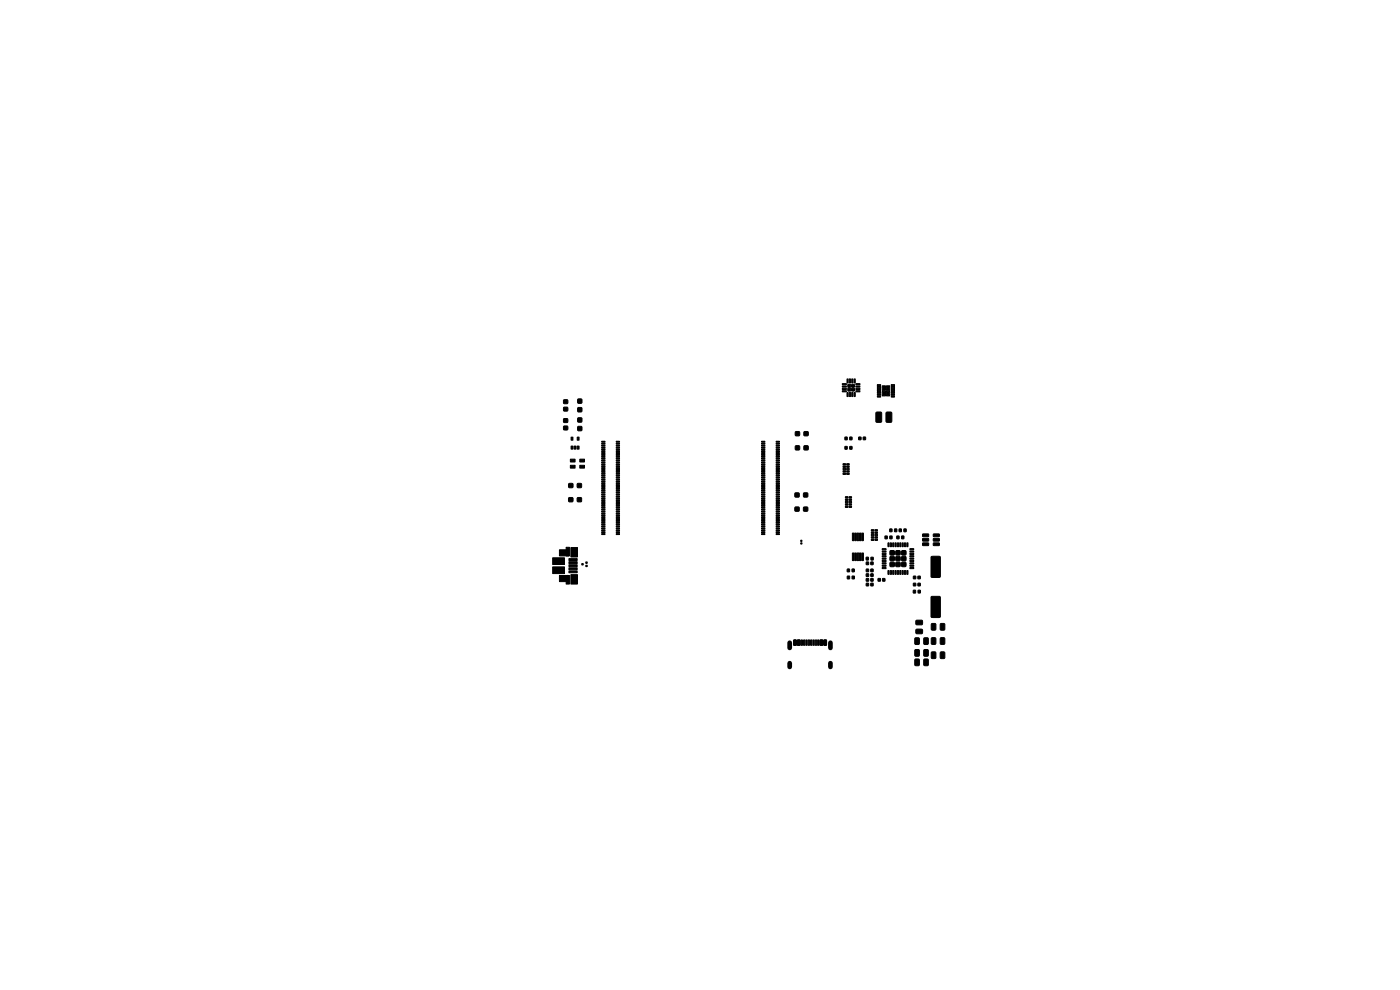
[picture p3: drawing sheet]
<svg xmlns="http://www.w3.org/2000/svg" width="297mm" height="210mm" viewBox="0 0 297 210" stroke-linecap="round" stroke-linejoin="round" font-family="sans-serif">
<g fill="#000" stroke="#000" stroke-width=".21">
<path d="M119.6 88.8h.8v.8h-.8zM119.6 90.4h.8v.8h-.8zM119.6 84.8h.8v.8h-.8zM119.6 86.4h.8v.8h-.8zM121.2 92.7h.4v.7h-.4zM121.2 94.6h.4v.7h-.4zM121 97.4h1v.6h-1zM121 98.7h1v.6h-1zM121.8 94.6h.4v.7h-.4zM122.4 92.7h.4v.7h-.4zM122.4 94.6h.4v.7h-.4zM122.6 84.7h.8v.8h-.8z"/>
<path d="M122.6 86.5h.8v.8h-.8zM122.6 88.7h.8v.8h-.8zM122.6 90.5h.8v.8h-.8zM123 98.7h1v.6h-1zM123 97.4h1v.6h-1zM127.6 93.6h.7v.2h-.7zM127.6 94h.7v.2h-.7zM127.6 94.4h.7v.2h-.7zM127.6 94.8h.7v.2h-.7zM127.6 95.2h.7v.2h-.7zM127.6 95.6h.7v.2h-.7zM127.6 96h.7v.2h-.7z"/>
<path d="M127.6 96.4h.7v.2h-.7zM127.6 96.8h.7v.2h-.7zM127.6 97.2h.7v.2h-.7zM127.6 97.6h.7v.2h-.7zM127.6 98h.7v.2h-.7zM127.6 98.4h.7v.2h-.7zM127.6 98.8h.7v.2h-.7zM127.6 99.2h.7v.2h-.7zM127.6 99.6h.7v.2h-.7zM130.7 93.6h.7v.2h-.7zM130.7 94h.7v.2h-.7zM130.7 94.4h.7v.2h-.7z"/>
<path d="M130.7 94.8h.7v.2h-.7zM130.7 95.2h.7v.2h-.7zM130.7 95.6h.7v.2h-.7zM130.7 96h.7v.2h-.7zM130.7 96.4h.7v.2h-.7zM130.7 96.8h.7v.2h-.7zM130.7 97.2h.7v.2h-.7zM130.7 97.6h.7v.2h-.7zM130.7 98h.7v.2h-.7zM130.7 98.4h.7v.2h-.7zM130.7 98.8h.7v.2h-.7zM130.7 99.2h.7v.2h-.7z"/>
<path d="M130.7 99.6h.7v.2h-.7zM161.6 93.6h.7v.2h-.7zM161.6 94h.7v.2h-.7zM161.6 94.4h.7v.2h-.7zM161.6 94.8h.7v.2h-.7zM161.6 95.2h.7v.2h-.7zM161.6 95.6h.7v.2h-.7zM161.6 96h.7v.2h-.7zM161.6 96.4h.7v.2h-.7zM161.6 96.8h.7v.2h-.7zM161.6 97.2h.7v.2h-.7zM161.6 97.6h.7v.2h-.7z"/>
<path d="M161.6 98h.7v.2h-.7zM161.6 98.4h.7v.2h-.7zM161.6 98.8h.7v.2h-.7zM161.6 99.2h.7v.2h-.7zM161.6 99.6h.7v.2h-.7zM164.7 93.6h.6v.2h-.6zM164.7 94h.6v.2h-.6zM164.7 94.4h.6v.2h-.6zM164.7 94.8h.6v.2h-.6zM164.7 95.2h.6v.2h-.6zM164.7 95.6h.6v.2h-.6zM164.7 96h.6v.2h-.6z"/>
<path d="M164.7 96.4h.6v.2h-.6zM164.7 96.8h.6v.2h-.6zM164.7 97.2h.6v.2h-.6zM164.7 97.6h.6v.2h-.6zM164.7 98h.6v.2h-.6zM164.7 98.4h.6v.2h-.6zM164.7 98.8h.6v.2h-.6zM164.7 99.2h.6v.2h-.6zM164.7 99.6h.6v.2h-.6zM168.8 94.6h.8v.8h-.8zM168.8 91.6h.8v.8h-.8zM170.6 94.6h.8v.8h-.8z"/>
<path d="M170.6 91.6h.8v.8h-.8zM178.7 82.9h.8l.1 .2h-.9zM178.7 82.4h.8l.1 .2h-.9zM178.7 81.9h.8l.1 .2h-.9zM178.7 81.4h.8l.1 .2h-.9zM179.3 92.7h.4v.6h-.4zM179.3 94.7h.4v.6h-.4zM178.9 98.4h.4l.1 .2h-.5zM178.9 98.9h.4l.1 .2h-.5zM178.9 99.4h.4l.1 .2h-.5zM178.9 99.9h.4l.1 .2h-.5zM179.7 80.4h.2v.8h-.2z"/>
<path d="M179.7 83.3h.2v.8h-.2zM179.9 82.4h.5v.5h-.5zM179.9 81.6h.5v.5h-.5zM179.6 99.9h.5l.1 .2h-.5zM179.6 99.4h.5l.1 .2h-.5zM179.6 98.9h.5l.1 .2h-.5zM179.6 98.4h.5l.1 .2h-.5zM180.2 80.4h.2v.8h-.2zM180.2 83.3h.2v.8h-.2zM180.3 92.7h.4v.6h-.4zM180.3 94.7h.4v.6h-.4zM180.7 82.4h.5v.5h-.5z"/>
<path d="M180.7 81.6h.5v.5h-.5zM180.7 80.4h.2v.8h-.2zM180.7 83.3h.2v.8h-.2zM181.2 80.4h.2v.8h-.2zM181.2 83.3h.2v.8h-.2zM181.6 81.4h.8v.2h-.8zM181.6 81.9h.8v.2h-.8zM181.6 82.4h.8v.2h-.8zM181.6 82.9h.8v.2h-.8zM182.2 92.7h.4v.6h-.4zM183.1 92.7h.5v.6h-.5zM185.9 87.5l.9-.1 .2 .2 .1 1.8-.2 .2h-.9l-.2-.2z"/>
<path d="M186.1 84h.7v.2h-.7zM186.1 83.6h.7v.2h-.7zM186.1 83.2h.7v.2h-.7zM186.1 82.8h.7v.2h-.7zM186.1 82.4h.7v.2h-.7zM186.1 82h.7v.2h-.7zM186.1 81.6h.7v.2h-.7zM187.1 83h.8v1h-.8zM187.1 81.8h.8v1h-.8zM188 87.5l1-.1 .2 .2v1.8l-.2 .2h-.8l-.2-.2zM188 83h.7v1h-.7zM188 81.8h.7v1h-.7z"/>
<path d="M189.1 81.6h.7v.2h-.7zM189.1 82h.7v.2h-.7zM189.1 82.4h.7v.2h-.7zM189.1 82.8h.7v.2h-.7zM189.1 83.2h.7v.2h-.7zM189.1 83.6h.7v.2h-.7zM189.1 84h.7v.2h-.7zM117.2 118.3h2.5v1.5h-2.5zM118.7 116.6h2v1.3h-2zM120.1 116.1h.7v1.8h-.7zM120.7 105.6h.8v.8h-.8zM120.7 118.5h1.7v.4h-1.7z"/>
<path d="M120.7 119.2h1.7v.4h-1.7zM121.1 116.2h1.4v2h-1.4zM120.7 102.6h.8v.8h-.8zM122.5 105.6h.8v.8h-.8zM122.5 102.6h.8v.8h-.8zM123.4 119.6h.3v.3h-.3zM124.3 119.2h.3v.3h-.3zM127.6 100h.7v.2h-.7zM127.6 100.4h.7v.2h-.7zM127.6 100.8h.7v.2h-.7zM127.6 101.2h.7v.2h-.7zM127.6 101.6h.7v.2h-.7z"/>
<path d="M127.6 102h.7v.2h-.7zM127.6 102.4h.7v.2h-.7zM127.6 102.8h.7v.2h-.7zM127.6 103.2h.7v.2h-.7zM127.6 103.6h.7v.2h-.7zM127.6 104h.7v.2h-.7zM127.6 104.4h.7v.2h-.7zM127.6 104.8h.7v.2h-.7zM127.6 105.2h.7v.2h-.7zM127.6 105.6h.7v.2h-.7zM127.6 106h.7v.2h-.7zM127.6 106.4h.7v.2h-.7z"/>
<path d="M127.6 106.8h.7v.2h-.7zM127.6 107.2h.7v.2h-.7zM127.6 107.6h.7v.2h-.7zM127.6 108h.7v.2h-.7zM127.6 108.4h.7v.2h-.7zM127.6 108.8h.7v.2h-.7zM127.6 109.2h.7v.2h-.7zM127.6 109.6h.7v.2h-.7zM127.6 110h.7v.2h-.7zM127.6 110.4h.7v.2h-.7zM127.6 110.8h.7v.2h-.7zM127.6 111.2h.7v.2h-.7z"/>
<path d="M127.6 111.6h.7v.2h-.7zM127.6 112h.7v.2h-.7zM127.6 112.4h.7v.2h-.7zM127.6 112.8h.7v.2h-.7zM127.6 113.2h.7v.2h-.7zM130.7 100h.7v.2h-.7zM130.7 100.4h.7v.2h-.7zM130.7 100.8h.7v.2h-.7zM130.7 101.2h.7v.2h-.7zM130.7 101.6h.7v.2h-.7zM130.7 102h.7v.2h-.7zM130.7 102.4h.7v.2h-.7z"/>
<path d="M130.7 102.8h.7v.2h-.7zM130.7 103.2h.7v.2h-.7zM130.7 103.6h.7v.2h-.7zM130.7 104h.7v.2h-.7zM130.7 104.4h.7v.2h-.7zM130.7 104.8h.7v.2h-.7zM130.7 105.2h.7v.2h-.7zM130.7 105.6h.7v.2h-.7zM130.7 106h.7v.2h-.7zM130.7 106.4h.7v.2h-.7zM130.7 106.8h.7v.2h-.7zM130.7 107.2h.7v.2h-.7z"/>
<path d="M130.7 107.6h.7v.2h-.7zM130.7 108h.7v.2h-.7zM130.7 108.4h.7v.2h-.7zM130.7 108.8h.7v.2h-.7zM130.7 109.2h.7v.2h-.7zM130.7 109.6h.7v.2h-.7zM130.7 110h.7v.2h-.7zM130.7 110.4h.7v.2h-.7zM130.7 110.8h.7v.2h-.7zM130.7 111.2h.7v.2h-.7zM130.7 111.6h.7v.2h-.7zM130.7 112h.7v.2h-.7z"/>
<path d="M130.7 112.4h.7v.2h-.7zM130.7 112.8h.7v.2h-.7zM130.7 113.2h.7v.2h-.7zM161.6 100h.7v.2h-.7zM161.6 100.4h.7v.2h-.7zM161.6 100.8h.7v.2h-.7zM161.6 101.2h.7v.2h-.7zM161.6 101.6h.7v.2h-.7zM161.6 102h.7v.2h-.7zM161.6 102.4h.7v.2h-.7zM161.6 102.8h.7v.2h-.7zM161.6 103.2h.7v.2h-.7z"/>
<path d="M161.6 103.6h.7v.2h-.7zM161.6 104h.7v.2h-.7zM161.6 104.4h.7v.2h-.7zM161.6 104.8h.7v.2h-.7zM161.6 105.2h.7v.2h-.7zM161.6 105.6h.7v.2h-.7zM161.6 106h.7v.2h-.7zM161.6 106.4h.7v.2h-.7zM161.6 106.8h.7v.2h-.7zM161.6 107.2h.7v.2h-.7zM161.6 107.6h.7v.2h-.7zM161.6 108h.7v.2h-.7z"/>
<path d="M161.6 108.4h.7v.2h-.7zM161.6 108.8h.7v.2h-.7zM161.6 109.2h.7v.2h-.7zM161.6 109.6h.7v.2h-.7zM161.6 110h.7v.2h-.7zM161.6 110.4h.7v.2h-.7zM161.6 110.8h.7v.2h-.7zM161.6 111.2h.7v.2h-.7zM161.6 111.6h.7v.2h-.7zM161.6 112h.7v.2h-.7zM161.6 112.4h.7v.2h-.7zM161.6 112.8h.7v.2h-.7z"/>
<path d="M161.6 113.2h.7v.2h-.7zM164.7 100h.6v.2h-.6zM164.7 100.4h.6v.2h-.6zM164.7 100.8h.6v.2h-.6zM164.7 101.2h.6v.2h-.6zM164.7 101.6h.6v.2h-.6zM164.7 102h.6v.2h-.6zM164.7 102.4h.6v.2h-.6zM164.7 102.8h.6v.2h-.6zM164.7 103.2h.6v.2h-.6zM164.7 103.6h.6v.2h-.6zM164.7 104h.6v.2h-.6z"/>
<path d="M164.7 104.4h.6v.2h-.6zM164.7 104.8h.6v.2h-.6zM164.7 105.2h.6v.2h-.6zM164.7 105.6h.6v.2h-.6zM164.7 106h.6v.2h-.6zM164.7 106.4h.6v.2h-.6zM164.7 106.8h.6v.2h-.6zM164.7 107.2h.6v.2h-.6zM164.7 107.6h.6v.2h-.6zM164.7 108h.6v.2h-.6zM164.7 108.4h.6v.2h-.6zM164.7 108.8h.6v.2h-.6z"/>
<path d="M164.7 109.2h.6v.2h-.6zM164.7 109.6h.6v.2h-.6zM164.7 110h.6v.2h-.6zM164.7 110.4h.6v.2h-.6zM164.7 110.8h.6v.2h-.6zM164.7 111.2h.6v.2h-.6zM164.7 111.6h.6v.2h-.6zM164.7 112h.6v.2h-.6zM164.7 112.4h.6v.2h-.6zM164.7 112.8h.6v.2h-.6zM164.7 113.2h.6v.2h-.6zM168.7 107.6h.8v.8h-.8z"/>
<path d="M168.7 104.6h.8v.8h-.8zM169.9 114.6h.2v.2h-.2zM169.9 115.2h.2v.2h-.2zM170.5 107.6h.8v.8h-.8zM170.5 104.6h.8v.8h-.8zM178.9 100.4h.4l.1 .2h-.5zM179.4 105.4h.4l.1 .2h-.5zM179.4 105.9h.4l.1 .2h-.5zM179.4 106.4h.4l.1 .2h-.5zM179.4 106.9h.4l.1 .2h-.5zM179.4 107.4h.4l.1 .2h-.5zM179.6 100.4h.5l.1 .2h-.5z"/>
<path d="M180.1 107.4h.5l.1 .2h-.5zM180.1 106.9h.5l.1 .2h-.5zM180.1 106.4h.5l.1 .2h-.5zM180.1 105.9h.5l.1 .2h-.5zM180.1 105.4h.5l.1 .2h-.5zM180.9 117.3l.3 .1-.1 1.5-.3-.1zM180.9 113.1l.3 .1-.1 1.5-.3-.1zM181.4 117.3l.3 .1-.1 1.5-.3-.1zM181.4 113.1l.3 .1-.1 1.5-.3-.1zM181.9 117.3l.3 .1-.1 1.5-.3-.1zM181.9 113.1l.3 .1-.1 1.5-.3-.1zM182.4 117.3l.3 .1-.1 1.5-.3-.1z"/>
<path d="M182.4 113.1l.3 .1-.1 1.5-.3-.1zM182.9 117.3l.3 .1-.1 1.5-.3-.1zM182.9 113.1l.3 .1-.1 1.5-.3-.1zM183.8 118.2h.4v.6h-.4zM183.8 119.2h.5v.6h-.5zM184.8 118.2h.4v.6h-.4zM184.7 119.2h.5v.6h-.5zM184.9 112.4h.4l.1 .2h-.5zM184.9 112.9h.4l.1 .2h-.5zM184.9 113.4h.4l.1 .2h-.5zM184.9 113.9h.4l.1 .2h-.5zM184.9 114.4h.4l.1 .2h-.5z"/>
<path d="M185.6 114.4h.5l.1 .2h-.5zM185.6 113.9h.5l.1 .2h-.5zM185.6 113.4h.5l.1 .2h-.5zM185.6 112.9h.5l.1 .2h-.5zM185.6 112.4h.5l.1 .2h-.5zM187.2 119.4h.7l.1 .2h-.8zM187.2 118.9h.7l.1 .2h-.8zM187.2 118.4h.7l.1 .2h-.8zM187.2 117.9h.7l.1 .2h-.8zM187.2 117.4h.7l.1 .2h-.8zM187.2 116.9h.7l.1 .2h-.8zM187.2 116.4h.7l.1 .2h-.8z"/>
<path d="M187.8 113.7h.4v.6h-.4zM188.4 115.2h.2v.8l-.2-.1zM188.8 112.2h.4v.6h-.4zM188.8 113.7h.4v.6h-.4zM188.9 115.2h.2v.8l-.2-.1zM188.8 116.8h.9v.9h-.9zM188.8 118.1h.9v.8h-.9zM189.4 115.2h.2v.8l-.2-.1zM189.8 112.2h.4v.6h-.4zM189.9 115.2h.2v.8l-.2-.1zM190.3 113.7h.4v.6h-.4zM190.1 116.8h.8v.9h-.8z"/>
<path d="M190.1 118.1h.8v.8h-.8zM190.4 115.2h.2v.8l-.2-.1zM190.9 115.2h.2v.8l-.2-.1zM191.3 113.7h.4v.6h-.4zM190.7 112.2h.5v.6h-.5zM191.4 115.2h.2v.8l-.2-.1zM191.3 116.8h.9v.9h-.9zM191.3 118.1h.9v.8h-.9zM191.9 115.2h.2v.8l-.2-.1zM191.8 112.2h.4v.6h-.4zM192.4 115.2h.2v.8l-.2-.1zM193 116.4h.8v.2h-.7z"/>
<path d="M193 116.9h.8v.2h-.7zM193 117.4h.8v.2h-.7zM193 117.9h.8v.2h-.7zM193 118.4h.8v.2h-.7zM193 118.9h.8v.2h-.7zM193 119.4h.8v.2h-.7zM195.7 113.3h1.2l.1 .5h-1.2zM195.7 114.2h1.2l.1 .5-1.2 .1zM195.7 115.2h1.2l.1 .5h-1.2zM198 115.2h1.2l.1 .5h-1.2zM198 114.2h1.2l.1 .5-1.2 .1zM198 113.3h1.2l.1 .5h-1.2z"/>
<path d="M117.2 120.3h2.5v1.4h-2.5zM118.7 122.1h2v1.3h-2zM120.1 122.1h.7v1.8h-.7zM120.7 119.8h1.7v.4h-1.7zM120.7 120.5h1.7v.4h-1.7zM120.7 121.1h1.7v.4h-1.7zM121.1 121.9h1.4v2h-1.4zM124.3 119.9h.3v.3h-.3zM168.4 135.8h.5v1.1l-.5-.1zM169.2 135.8h.5v1.1l-.5-.1zM170 135.8h.3l-.1 1.1-.3-.1zM170.5 135.8h.2v1.1l-.3-.1z"/>
<path d="M171 135.8h.2v1.1l-.3-.1zM171.5 135.8h.2v1.1l-.3-.1zM172 135.8h.2v1.1l-.2-.1zM172.5 135.8h.3l-.1 1.1-.2-.1zM173 135.8h.3l-.1 1.1-.2-.1zM173.5 135.8h.3l-.1 1.1-.3-.1zM174 135.8h.5v1.1l-.5-.1zM174.8 135.8h.5v1.1l-.5-.1zM179.8 122.2h.4v.6h-.4zM179.7 120.7h.5v.6h-.5zM180.8 122.2h.4v.6h-.4zM180.8 120.7h.4v.6h-.4z"/>
<path d="M183.8 123.7h.5v.6h-.5zM183.8 120.7h.5v.6h-.5zM183.8 122.7h.5v.6h-.5zM183.8 121.7h.5v.6h-.5zM184.7 123.7h.5v.6h-.5zM184.7 120.7h.5v.6h-.5zM184.7 122.7h.5v.6h-.5zM184.7 121.7h.5v.6h-.5zM186.3 122.7h.5v.6h-.5zM187.2 122.7h.5v.6h-.5zM187.2 120.4h.7l.1 .2h-.8zM187.2 119.9h.7l.1 .2h-.8z"/>
<path d="M188.4 121l.2 .1v.7h-.2zM188.9 121l.2 .1v.7h-.2zM188.8 119.3h.9v.9h-.9zM189.4 121l.2 .1v.7h-.2zM189.9 121l.2 .1v.7h-.2zM190.1 119.3h.8v.9h-.8zM190.4 121l.2 .1v.7h-.2zM190.9 121l.2 .1v.7h-.2zM191.4 121l.2 .1v.7h-.2zM191.3 119.3h.9v.9h-.9zM191.9 121l.2 .1v.7h-.2zM192.4 121l.2 .1v.7h-.2z"/>
<path d="M193 119.9h.8v.2h-.7zM193 120.4h.8v.2h-.7zM193.8 125.2h.4v.6h-.4zM193.8 122.2h.5v.6h-.5zM193.8 123.7h.5v.6h-.5zM194.1 135.3h.7l.2 .1v1.1l-.1 .2h-.6l-.2-.1zM194.1 137.8h.7l.2 .1v1.1l-.1 .2h-.6l-.2-.1zM194.3 133.5h1.3l.1 .2v.6l-.2 .2-1.1-.1-.1-.2zM194.3 131.6h1.3l.1 .2v.6l-.2 .2-1.1-.1-.1-.2zM194.7 122.2h.5v.6h-.5zM194.7 123.7h.5v.6h-.5zM194.8 125.2h.4v.6h-.4z"/>
<path d="M196 135.3h.7l.2 .1v1.1l-.1 .2h-.6l-.2-.1zM196 137.8h.7l.2 .1v1.1l-.1 .2h-.6l-.2-.1zM197.6 126.6l1.6-.1 .3 .2v4.1l-.2 .2h-1.6l-.2-.2zM197.6 118.1l1.6-.1 .3 .2v4.1l-.2 .2h-1.6l-.2-.2zM197.6 132.3l.7-.1 .2 .2v1l-.1 .3h-.6l-.2-.2zM197.6 138.3h.7l.2 .1v1.1l-.1 .2h-.6l-.2-.1zM197.6 135.3h.7l.2 .1v1.1l-.1 .2h-.6l-.2-.1zM199.5 132.3l.7-.1 .2 .2v1l-.1 .3h-.6l-.2-.2zM199.5 138.3h.7l.2 .1v1.1l-.1 .2h-.6l-.2-.1zM199.5 135.3h.7l.2 .1v1.1l-.1 .2h-.6l-.2-.1zM194.1 139.8h.7l.2 .1v1.1l-.1 .2h-.6l-.2-.1zM196 139.8h.7l.2 .1v1.1l-.1 .2h-.6l-.2-.1z"/>
</g>
<path d="M167.5 136.3v1.1M176.2 136.3v1.1M167.5 140.7v.8M176.2 140.7v.8" fill="none" stroke="#000" stroke-width="1"/>
</svg>
